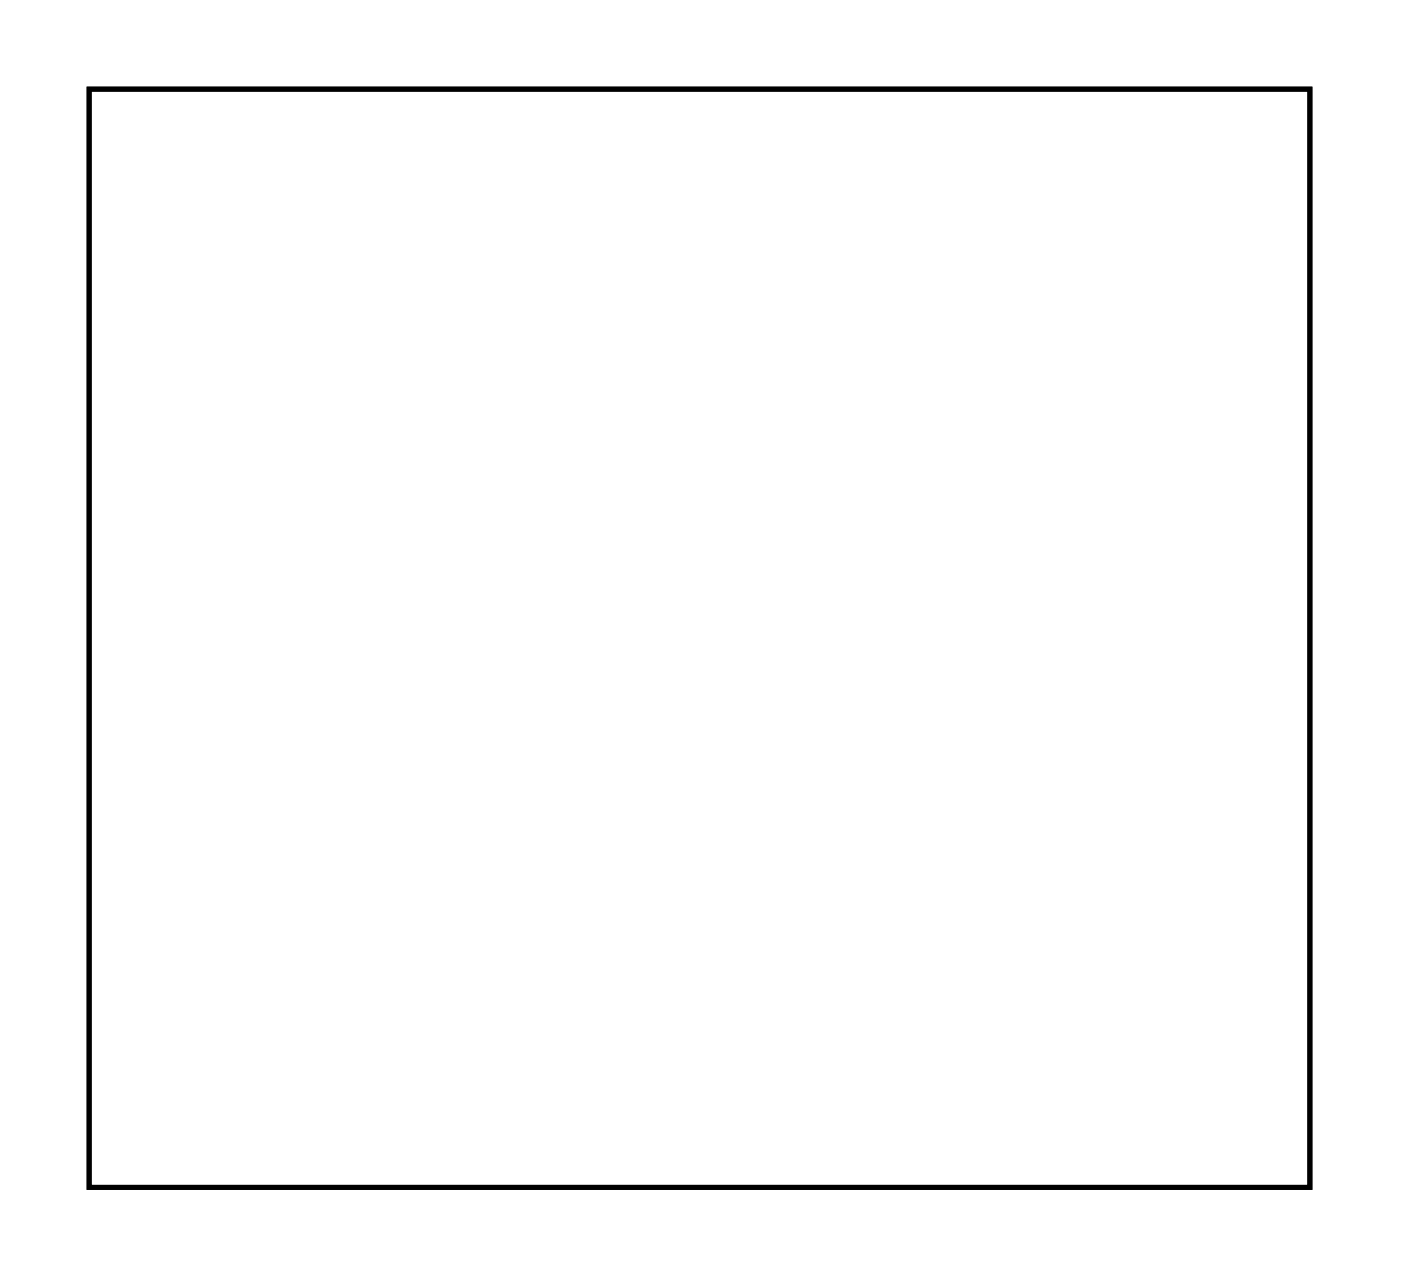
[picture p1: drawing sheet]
<svg xmlns="http://www.w3.org/2000/svg" width="57mm" height="52mm" viewBox="0 0 57 52" stroke-linecap="round" stroke-linejoin="round" font-family="sans-serif">
<path d="M3.6 3.6h49.8v44.8h-49.8z" fill="none" stroke="#000" stroke-width=".2"/>
<path d="M3.6 3.6h49.8v44.8h-49.8zM3.6 3.6v44.8h49.8v-44.8z" fill="#000"/>
<circle cx="21.3" cy="11.2" r=".35" fill="#fff"/>
<circle cx="21.3" cy="11.2" r=".35" fill="none" stroke="#fff" stroke-width=".55"/>
<circle cx="21.3" cy="44.2" r=".35" fill="#fff"/>
<circle cx="21.3" cy="44.2" r=".35" fill="none" stroke="#fff" stroke-width=".55"/>
<circle cx="13.7" cy="13.7" r=".35" fill="#fff"/>
<circle cx="13.7" cy="13.7" r=".35" fill="none" stroke="#fff" stroke-width=".55"/>
<circle cx="13.7" cy="23.9" r=".35" fill="#fff"/>
<circle cx="13.7" cy="23.9" r=".35" fill="none" stroke="#fff" stroke-width=".55"/>
<circle cx="13.7" cy="34" r=".35" fill="#fff"/>
<circle cx="13.7" cy="34" r=".35" fill="none" stroke="#fff" stroke-width=".55"/>
<circle cx="16.2" cy="44.2" r=".35" fill="#fff"/>
<circle cx="16.2" cy="44.2" r=".35" fill="none" stroke="#fff" stroke-width=".55"/>
<circle cx="18.8" cy="16.3" r=".35" fill="#fff"/>
<circle cx="18.8" cy="16.3" r=".35" fill="none" stroke="#fff" stroke-width=".55"/>
<circle cx="23.9" cy="16.3" r=".35" fill="#fff"/>
<circle cx="23.9" cy="16.3" r=".35" fill="none" stroke="#fff" stroke-width=".55"/>
<circle cx="18.8" cy="29" r=".35" fill="#fff"/>
<circle cx="18.8" cy="29" r=".35" fill="none" stroke="#fff" stroke-width=".55"/>
<circle cx="41.6" cy="8.6" r=".35" fill="#fff"/>
<circle cx="41.6" cy="8.6" r=".35" fill="none" stroke="#fff" stroke-width=".55"/>
<circle cx="36.6" cy="44.2" r=".35" fill="#fff"/>
<circle cx="36.6" cy="44.2" r=".35" fill="none" stroke="#fff" stroke-width=".55"/>
<circle cx="19.3" cy="34" r="2.05" fill="#fff"/>
<circle cx="19.3" cy="34" r="2.05" fill="none" stroke="#fff" stroke-width=".25"/>
<circle cx="41.4" cy="34" r="2.05" fill="#fff"/>
<circle cx="41.4" cy="34" r="2.05" fill="none" stroke="#fff" stroke-width=".25"/>
<circle cx="41.2" cy="13" r="2.75" fill="#fff"/>
<circle cx="41.2" cy="13" r="2.75" fill="none" stroke="#fff" stroke-width=".25"/>
<path d="M10.4 40.9h1.5v1.5h-1.5z" fill="#fff"/>
<path d="M10.4 40.9h1.5v1.5h-1.5z" fill="none" stroke="#fff" stroke-width=".76" stroke-linecap="butt"/>
<circle cx="11.2" cy="41.7" r=".74" fill="#fff"/>
<circle cx="11.2" cy="41.7" r=".74" fill="none" stroke="#fff" stroke-width=".76" stroke-linecap="butt"/>
<circle cx="11.2" cy="39.1" r=".74" fill="#fff"/>
<circle cx="11.2" cy="39.1" r=".74" fill="none" stroke="#fff" stroke-width=".76" stroke-linecap="butt"/>
<path d="M10.4 10.4h1.5v1.5h-1.5z" fill="#fff"/>
<path d="M10.4 10.4h1.5v1.5h-1.5z" fill="none" stroke="#fff" stroke-width=".76" stroke-linecap="butt"/>
<circle cx="11.2" cy="11.2" r=".74" fill="#fff"/>
<circle cx="11.2" cy="11.2" r=".74" fill="none" stroke="#fff" stroke-width=".76" stroke-linecap="butt"/>
<circle cx="11.2" cy="8.6" r=".74" fill="#fff"/>
<circle cx="11.2" cy="8.6" r=".74" fill="none" stroke="#fff" stroke-width=".76" stroke-linecap="butt"/>
<path d="M10.4 30.8h1.5v1.4h-1.5z" fill="#fff"/>
<path d="M10.4 30.8h1.5v1.4h-1.5z" fill="none" stroke="#fff" stroke-width=".76" stroke-linecap="butt"/>
<circle cx="11.2" cy="31.5" r=".74" fill="#fff"/>
<circle cx="11.2" cy="31.5" r=".74" fill="none" stroke="#fff" stroke-width=".76" stroke-linecap="butt"/>
<circle cx="11.2" cy="29" r=".74" fill="#fff"/>
<circle cx="11.2" cy="29" r=".74" fill="none" stroke="#fff" stroke-width=".76" stroke-linecap="butt"/>
<path d="M10.4 20.6h1.5v1.5h-1.5z" fill="#fff"/>
<path d="M10.4 20.6h1.5v1.5h-1.5z" fill="none" stroke="#fff" stroke-width=".76" stroke-linecap="butt"/>
<circle cx="11.2" cy="21.3" r=".74" fill="#fff"/>
<circle cx="11.2" cy="21.3" r=".74" fill="none" stroke="#fff" stroke-width=".76" stroke-linecap="butt"/>
<circle cx="11.2" cy="18.8" r=".74" fill="#fff"/>
<circle cx="11.2" cy="18.8" r=".74" fill="none" stroke="#fff" stroke-width=".76" stroke-linecap="butt"/>
<circle cx="34" cy="23.9" r=".7" fill="#fff"/>
<circle cx="34" cy="23.9" r=".7" fill="none" stroke="#fff" stroke-width=".76" stroke-linecap="butt"/>
<circle cx="23.9" cy="23.9" r=".7" fill="#fff"/>
<circle cx="23.9" cy="23.9" r=".7" fill="none" stroke="#fff" stroke-width=".76" stroke-linecap="butt"/>
<circle cx="34" cy="26.4" r=".7" fill="#fff"/>
<circle cx="34" cy="26.4" r=".7" fill="none" stroke="#fff" stroke-width=".76" stroke-linecap="butt"/>
<circle cx="23.9" cy="26.4" r=".7" fill="#fff"/>
<circle cx="23.9" cy="26.4" r=".7" fill="none" stroke="#fff" stroke-width=".76" stroke-linecap="butt"/>
<circle cx="34" cy="21.3" r=".7" fill="#fff"/>
<circle cx="34" cy="21.3" r=".7" fill="none" stroke="#fff" stroke-width=".76" stroke-linecap="butt"/>
<circle cx="23.9" cy="21.3" r=".7" fill="#fff"/>
<circle cx="23.9" cy="21.3" r=".7" fill="none" stroke="#fff" stroke-width=".76" stroke-linecap="butt"/>
<circle cx="34" cy="29" r=".7" fill="#fff"/>
<circle cx="34" cy="29" r=".7" fill="none" stroke="#fff" stroke-width=".76" stroke-linecap="butt"/>
<circle cx="23.9" cy="29" r=".7" fill="#fff"/>
<circle cx="23.9" cy="29" r=".7" fill="none" stroke="#fff" stroke-width=".76" stroke-linecap="butt"/>
<circle cx="39.1" cy="39.1" r=".7" fill="#fff"/>
<circle cx="39.1" cy="39.1" r=".7" fill="none" stroke="#fff" stroke-width=".76" stroke-linecap="butt"/>
<circle cx="36.6" cy="39.1" r=".7" fill="#fff"/>
<circle cx="36.6" cy="39.1" r=".7" fill="none" stroke="#fff" stroke-width=".76" stroke-linecap="butt"/>
<circle cx="34" cy="39.1" r=".7" fill="#fff"/>
<circle cx="34" cy="39.1" r=".7" fill="none" stroke="#fff" stroke-width=".76" stroke-linecap="butt"/>
<circle cx="31.5" cy="39.1" r=".7" fill="#fff"/>
<circle cx="31.5" cy="39.1" r=".7" fill="none" stroke="#fff" stroke-width=".76" stroke-linecap="butt"/>
<circle cx="18.8" cy="39.1" r=".7" fill="#fff"/>
<circle cx="18.8" cy="39.1" r=".7" fill="none" stroke="#fff" stroke-width=".76" stroke-linecap="butt"/>
<circle cx="44.2" cy="39.1" r=".7" fill="#fff"/>
<circle cx="44.2" cy="39.1" r=".7" fill="none" stroke="#fff" stroke-width=".76" stroke-linecap="butt"/>
<circle cx="21.3" cy="39.1" r=".7" fill="#fff"/>
<circle cx="21.3" cy="39.1" r=".7" fill="none" stroke="#fff" stroke-width=".76" stroke-linecap="butt"/>
<circle cx="23.9" cy="39.1" r=".7" fill="#fff"/>
<circle cx="23.9" cy="39.1" r=".7" fill="none" stroke="#fff" stroke-width=".76" stroke-linecap="butt"/>
<circle cx="28.9" cy="39.1" r=".7" fill="#fff"/>
<circle cx="28.9" cy="39.1" r=".7" fill="none" stroke="#fff" stroke-width=".76" stroke-linecap="butt"/>
<circle cx="26.4" cy="39.1" r=".7" fill="#fff"/>
<circle cx="26.4" cy="39.1" r=".7" fill="none" stroke="#fff" stroke-width=".76" stroke-linecap="butt"/>
<circle cx="39.1" cy="36.6" r=".7" fill="#fff"/>
<circle cx="39.1" cy="36.6" r=".7" fill="none" stroke="#fff" stroke-width=".76" stroke-linecap="butt"/>
<circle cx="36.6" cy="36.6" r=".7" fill="#fff"/>
<circle cx="36.6" cy="36.6" r=".7" fill="none" stroke="#fff" stroke-width=".76" stroke-linecap="butt"/>
<circle cx="34" cy="36.6" r=".7" fill="#fff"/>
<circle cx="34" cy="36.6" r=".7" fill="none" stroke="#fff" stroke-width=".76" stroke-linecap="butt"/>
<circle cx="31.5" cy="36.6" r=".7" fill="#fff"/>
<circle cx="31.5" cy="36.6" r=".7" fill="none" stroke="#fff" stroke-width=".76" stroke-linecap="butt"/>
<circle cx="28.9" cy="36.6" r=".7" fill="#fff"/>
<circle cx="28.9" cy="36.6" r=".7" fill="none" stroke="#fff" stroke-width=".76" stroke-linecap="butt"/>
<circle cx="26.4" cy="36.6" r=".7" fill="#fff"/>
<circle cx="26.4" cy="36.6" r=".7" fill="none" stroke="#fff" stroke-width=".76" stroke-linecap="butt"/>
<circle cx="21.3" cy="36.6" r=".7" fill="#fff"/>
<circle cx="21.3" cy="36.6" r=".7" fill="none" stroke="#fff" stroke-width=".76" stroke-linecap="butt"/>
<circle cx="23.9" cy="36.6" r=".7" fill="#fff"/>
<circle cx="23.9" cy="36.6" r=".7" fill="none" stroke="#fff" stroke-width=".76" stroke-linecap="butt"/>
<circle cx="39.1" cy="41.7" r=".7" fill="#fff"/>
<circle cx="39.1" cy="41.7" r=".7" fill="none" stroke="#fff" stroke-width=".76" stroke-linecap="butt"/>
<circle cx="36.6" cy="41.7" r=".7" fill="#fff"/>
<circle cx="36.6" cy="41.7" r=".7" fill="none" stroke="#fff" stroke-width=".76" stroke-linecap="butt"/>
<circle cx="34" cy="41.7" r=".7" fill="#fff"/>
<circle cx="34" cy="41.7" r=".7" fill="none" stroke="#fff" stroke-width=".76" stroke-linecap="butt"/>
<circle cx="31.5" cy="41.7" r=".7" fill="#fff"/>
<circle cx="31.5" cy="41.7" r=".7" fill="none" stroke="#fff" stroke-width=".76" stroke-linecap="butt"/>
<circle cx="41.6" cy="41.7" r=".7" fill="#fff"/>
<circle cx="41.6" cy="41.7" r=".7" fill="none" stroke="#fff" stroke-width=".76" stroke-linecap="butt"/>
<circle cx="41.6" cy="39.1" r=".7" fill="#fff"/>
<circle cx="41.6" cy="39.1" r=".7" fill="none" stroke="#fff" stroke-width=".76" stroke-linecap="butt"/>
<circle cx="36.6" cy="34" r=".7" fill="#fff"/>
<circle cx="36.6" cy="34" r=".7" fill="none" stroke="#fff" stroke-width=".76" stroke-linecap="butt"/>
<circle cx="34" cy="34" r=".7" fill="#fff"/>
<circle cx="34" cy="34" r=".7" fill="none" stroke="#fff" stroke-width=".76" stroke-linecap="butt"/>
<circle cx="31.5" cy="34" r=".7" fill="#fff"/>
<circle cx="31.5" cy="34" r=".7" fill="none" stroke="#fff" stroke-width=".76" stroke-linecap="butt"/>
<circle cx="28.9" cy="41.7" r=".7" fill="#fff"/>
<circle cx="28.9" cy="41.7" r=".7" fill="none" stroke="#fff" stroke-width=".76" stroke-linecap="butt"/>
<circle cx="28.9" cy="34" r=".7" fill="#fff"/>
<circle cx="28.9" cy="34" r=".7" fill="none" stroke="#fff" stroke-width=".76" stroke-linecap="butt"/>
<circle cx="6.1" cy="18.8" r=".7" fill="#fff"/>
<circle cx="6.1" cy="18.8" r=".7" fill="none" stroke="#fff" stroke-width=".76" stroke-linecap="butt"/>
<circle cx="8.6" cy="18.8" r=".7" fill="#fff"/>
<circle cx="8.6" cy="18.8" r=".7" fill="none" stroke="#fff" stroke-width=".76" stroke-linecap="butt"/>
<circle cx="26.4" cy="41.7" r=".7" fill="#fff"/>
<circle cx="26.4" cy="41.7" r=".7" fill="none" stroke="#fff" stroke-width=".76" stroke-linecap="butt"/>
<circle cx="26.4" cy="34" r=".7" fill="#fff"/>
<circle cx="26.4" cy="34" r=".7" fill="none" stroke="#fff" stroke-width=".76" stroke-linecap="butt"/>
<circle cx="6.1" cy="21.3" r=".7" fill="#fff"/>
<circle cx="6.1" cy="21.3" r=".7" fill="none" stroke="#fff" stroke-width=".76" stroke-linecap="butt"/>
<circle cx="8.6" cy="21.3" r=".7" fill="#fff"/>
<circle cx="8.6" cy="21.3" r=".7" fill="none" stroke="#fff" stroke-width=".76" stroke-linecap="butt"/>
<circle cx="6.1" cy="13.7" r=".7" fill="#fff"/>
<circle cx="6.1" cy="13.7" r=".7" fill="none" stroke="#fff" stroke-width=".76" stroke-linecap="butt"/>
<circle cx="8.6" cy="13.7" r=".7" fill="#fff"/>
<circle cx="8.6" cy="13.7" r=".7" fill="none" stroke="#fff" stroke-width=".76" stroke-linecap="butt"/>
<circle cx="6.1" cy="8.6" r=".7" fill="#fff"/>
<circle cx="6.1" cy="8.6" r=".7" fill="none" stroke="#fff" stroke-width=".76" stroke-linecap="butt"/>
<circle cx="8.6" cy="8.6" r=".7" fill="#fff"/>
<circle cx="8.6" cy="8.6" r=".7" fill="none" stroke="#fff" stroke-width=".76" stroke-linecap="butt"/>
<circle cx="6.1" cy="11.2" r=".7" fill="#fff"/>
<circle cx="6.1" cy="11.2" r=".7" fill="none" stroke="#fff" stroke-width=".76" stroke-linecap="butt"/>
<circle cx="8.6" cy="11.2" r=".7" fill="#fff"/>
<circle cx="8.6" cy="11.2" r=".7" fill="none" stroke="#fff" stroke-width=".76" stroke-linecap="butt"/>
<circle cx="34" cy="6.1" r=".7" fill="#fff"/>
<circle cx="34" cy="6.1" r=".7" fill="none" stroke="#fff" stroke-width=".76" stroke-linecap="butt"/>
<circle cx="13.7" cy="6.1" r=".7" fill="#fff"/>
<circle cx="13.7" cy="6.1" r=".7" fill="none" stroke="#fff" stroke-width=".76" stroke-linecap="butt"/>
<circle cx="23.9" cy="6.1" r=".7" fill="#fff"/>
<circle cx="23.9" cy="6.1" r=".7" fill="none" stroke="#fff" stroke-width=".76" stroke-linecap="butt"/>
<circle cx="6.1" cy="6.1" r=".7" fill="#fff"/>
<circle cx="6.1" cy="6.1" r=".7" fill="none" stroke="#fff" stroke-width=".76" stroke-linecap="butt"/>
<circle cx="8.6" cy="6.1" r=".7" fill="#fff"/>
<circle cx="8.6" cy="6.1" r=".7" fill="none" stroke="#fff" stroke-width=".76" stroke-linecap="butt"/>
<circle cx="6.1" cy="16.3" r=".7" fill="#fff"/>
<circle cx="6.1" cy="16.3" r=".7" fill="none" stroke="#fff" stroke-width=".76" stroke-linecap="butt"/>
<circle cx="8.6" cy="16.3" r=".7" fill="#fff"/>
<circle cx="8.6" cy="16.3" r=".7" fill="none" stroke="#fff" stroke-width=".76" stroke-linecap="butt"/>
<circle cx="39.1" cy="6.1" r=".7" fill="#fff"/>
<circle cx="39.1" cy="6.1" r=".7" fill="none" stroke="#fff" stroke-width=".76" stroke-linecap="butt"/>
<circle cx="18.8" cy="6.1" r=".7" fill="#fff"/>
<circle cx="18.8" cy="6.1" r=".7" fill="none" stroke="#fff" stroke-width=".76" stroke-linecap="butt"/>
<circle cx="28.9" cy="6.1" r=".7" fill="#fff"/>
<circle cx="28.9" cy="6.1" r=".7" fill="none" stroke="#fff" stroke-width=".76" stroke-linecap="butt"/>
<circle cx="18.8" cy="41.7" r=".7" fill="#fff"/>
<circle cx="18.8" cy="41.7" r=".7" fill="none" stroke="#fff" stroke-width=".76" stroke-linecap="butt"/>
<circle cx="44.2" cy="41.7" r=".7" fill="#fff"/>
<circle cx="44.2" cy="41.7" r=".7" fill="none" stroke="#fff" stroke-width=".76" stroke-linecap="butt"/>
<circle cx="21.3" cy="41.7" r=".7" fill="#fff"/>
<circle cx="21.3" cy="41.7" r=".7" fill="none" stroke="#fff" stroke-width=".76" stroke-linecap="butt"/>
<circle cx="23.9" cy="41.7" r=".7" fill="#fff"/>
<circle cx="23.9" cy="41.7" r=".7" fill="none" stroke="#fff" stroke-width=".76" stroke-linecap="butt"/>
<circle cx="11.2" cy="6.1" r=".7" fill="#fff"/>
<circle cx="11.2" cy="6.1" r=".7" fill="none" stroke="#fff" stroke-width=".76" stroke-linecap="butt"/>
<circle cx="11.2" cy="13.7" r=".7" fill="#fff"/>
<circle cx="11.2" cy="13.7" r=".7" fill="none" stroke="#fff" stroke-width=".76" stroke-linecap="butt"/>
<circle cx="11.2" cy="23.9" r=".7" fill="#fff"/>
<circle cx="11.2" cy="23.9" r=".7" fill="none" stroke="#fff" stroke-width=".76" stroke-linecap="butt"/>
<circle cx="11.2" cy="34" r=".7" fill="#fff"/>
<circle cx="11.2" cy="34" r=".7" fill="none" stroke="#fff" stroke-width=".76" stroke-linecap="butt"/>
<circle cx="11.2" cy="16.3" r=".7" fill="#fff"/>
<circle cx="11.2" cy="16.3" r=".7" fill="none" stroke="#fff" stroke-width=".76" stroke-linecap="butt"/>
<circle cx="11.2" cy="26.4" r=".7" fill="#fff"/>
<circle cx="11.2" cy="26.4" r=".7" fill="none" stroke="#fff" stroke-width=".76" stroke-linecap="butt"/>
<circle cx="11.2" cy="36.6" r=".7" fill="#fff"/>
<circle cx="11.2" cy="36.6" r=".7" fill="none" stroke="#fff" stroke-width=".76" stroke-linecap="butt"/>
<circle cx="23.9" cy="34" r=".7" fill="#fff"/>
<circle cx="23.9" cy="34" r=".7" fill="none" stroke="#fff" stroke-width=".76" stroke-linecap="butt"/>
<circle cx="11.2" cy="44.2" r=".7" fill="#fff"/>
<circle cx="11.2" cy="44.2" r=".7" fill="none" stroke="#fff" stroke-width=".76" stroke-linecap="butt"/>
<circle cx="6.1" cy="44.2" r=".7" fill="#fff"/>
<circle cx="6.1" cy="44.2" r=".7" fill="none" stroke="#fff" stroke-width=".76" stroke-linecap="butt"/>
<circle cx="8.6" cy="44.2" r=".7" fill="#fff"/>
<circle cx="8.6" cy="44.2" r=".7" fill="none" stroke="#fff" stroke-width=".76" stroke-linecap="butt"/>
<circle cx="6.1" cy="41.7" r=".7" fill="#fff"/>
<circle cx="6.1" cy="41.7" r=".7" fill="none" stroke="#fff" stroke-width=".76" stroke-linecap="butt"/>
<circle cx="8.6" cy="41.7" r=".7" fill="#fff"/>
<circle cx="8.6" cy="41.7" r=".7" fill="none" stroke="#fff" stroke-width=".76" stroke-linecap="butt"/>
<circle cx="6.1" cy="39.1" r=".7" fill="#fff"/>
<circle cx="6.1" cy="39.1" r=".7" fill="none" stroke="#fff" stroke-width=".76" stroke-linecap="butt"/>
<circle cx="8.6" cy="39.1" r=".7" fill="#fff"/>
<circle cx="8.6" cy="39.1" r=".7" fill="none" stroke="#fff" stroke-width=".76" stroke-linecap="butt"/>
<circle cx="6.1" cy="36.6" r=".7" fill="#fff"/>
<circle cx="6.1" cy="36.6" r=".7" fill="none" stroke="#fff" stroke-width=".76" stroke-linecap="butt"/>
<circle cx="8.6" cy="36.6" r=".7" fill="#fff"/>
<circle cx="8.6" cy="36.6" r=".7" fill="none" stroke="#fff" stroke-width=".76" stroke-linecap="butt"/>
<circle cx="6.1" cy="34" r=".7" fill="#fff"/>
<circle cx="6.1" cy="34" r=".7" fill="none" stroke="#fff" stroke-width=".76" stroke-linecap="butt"/>
<circle cx="8.6" cy="34" r=".7" fill="#fff"/>
<circle cx="8.6" cy="34" r=".7" fill="none" stroke="#fff" stroke-width=".76" stroke-linecap="butt"/>
<circle cx="6.1" cy="31.5" r=".7" fill="#fff"/>
<circle cx="6.1" cy="31.5" r=".7" fill="none" stroke="#fff" stroke-width=".76" stroke-linecap="butt"/>
<circle cx="8.6" cy="31.5" r=".7" fill="#fff"/>
<circle cx="8.6" cy="31.5" r=".7" fill="none" stroke="#fff" stroke-width=".76" stroke-linecap="butt"/>
<circle cx="6.1" cy="29" r=".7" fill="#fff"/>
<circle cx="6.1" cy="29" r=".7" fill="none" stroke="#fff" stroke-width=".76" stroke-linecap="butt"/>
<circle cx="8.6" cy="29" r=".7" fill="#fff"/>
<circle cx="8.6" cy="29" r=".7" fill="none" stroke="#fff" stroke-width=".76" stroke-linecap="butt"/>
<circle cx="6.1" cy="26.4" r=".7" fill="#fff"/>
<circle cx="6.1" cy="26.4" r=".7" fill="none" stroke="#fff" stroke-width=".76" stroke-linecap="butt"/>
<circle cx="8.6" cy="26.4" r=".7" fill="#fff"/>
<circle cx="8.6" cy="26.4" r=".7" fill="none" stroke="#fff" stroke-width=".76" stroke-linecap="butt"/>
<circle cx="6.1" cy="23.9" r=".7" fill="#fff"/>
<circle cx="6.1" cy="23.9" r=".7" fill="none" stroke="#fff" stroke-width=".76" stroke-linecap="butt"/>
<circle cx="8.6" cy="23.9" r=".7" fill="#fff"/>
<circle cx="8.6" cy="23.9" r=".7" fill="none" stroke="#fff" stroke-width=".76" stroke-linecap="butt"/>
<circle cx="41.6" cy="6.1" r=".7" fill="#fff"/>
<circle cx="41.6" cy="6.1" r=".7" fill="none" stroke="#fff" stroke-width=".76" stroke-linecap="butt"/>
<circle cx="21.3" cy="6.1" r=".7" fill="#fff"/>
<circle cx="21.3" cy="6.1" r=".7" fill="none" stroke="#fff" stroke-width=".76" stroke-linecap="butt"/>
<circle cx="31.5" cy="6.1" r=".7" fill="#fff"/>
<circle cx="31.5" cy="6.1" r=".7" fill="none" stroke="#fff" stroke-width=".76" stroke-linecap="butt"/>
<circle cx="36.6" cy="6.1" r=".7" fill="#fff"/>
<circle cx="36.6" cy="6.1" r=".7" fill="none" stroke="#fff" stroke-width=".76" stroke-linecap="butt"/>
<circle cx="16.2" cy="6.1" r=".7" fill="#fff"/>
<circle cx="16.2" cy="6.1" r=".7" fill="none" stroke="#fff" stroke-width=".76" stroke-linecap="butt"/>
<circle cx="26.4" cy="6.1" r=".7" fill="#fff"/>
<circle cx="26.4" cy="6.1" r=".7" fill="none" stroke="#fff" stroke-width=".76" stroke-linecap="butt"/>
<circle cx="46.7" cy="26.4" r=".7" fill="#fff"/>
<circle cx="46.7" cy="26.4" r=".7" fill="none" stroke="#fff" stroke-width=".76" stroke-linecap="butt"/>
<circle cx="46.7" cy="18.8" r=".7" fill="#fff"/>
<circle cx="46.7" cy="18.8" r=".7" fill="none" stroke="#fff" stroke-width=".76" stroke-linecap="butt"/>
<circle cx="46.7" cy="34" r=".7" fill="#fff"/>
<circle cx="46.7" cy="34" r=".7" fill="none" stroke="#fff" stroke-width=".76" stroke-linecap="butt"/>
<circle cx="46.7" cy="36.6" r=".7" fill="#fff"/>
<circle cx="46.7" cy="36.6" r=".7" fill="none" stroke="#fff" stroke-width=".76" stroke-linecap="butt"/>
<circle cx="46.7" cy="21.3" r=".7" fill="#fff"/>
<circle cx="46.7" cy="21.3" r=".7" fill="none" stroke="#fff" stroke-width=".76" stroke-linecap="butt"/>
<circle cx="46.7" cy="23.9" r=".7" fill="#fff"/>
<circle cx="46.7" cy="23.9" r=".7" fill="none" stroke="#fff" stroke-width=".76" stroke-linecap="butt"/>
<circle cx="46.7" cy="29" r=".7" fill="#fff"/>
<circle cx="46.7" cy="29" r=".7" fill="none" stroke="#fff" stroke-width=".76" stroke-linecap="butt"/>
<circle cx="46.7" cy="13.7" r=".7" fill="#fff"/>
<circle cx="46.7" cy="13.7" r=".7" fill="none" stroke="#fff" stroke-width=".76" stroke-linecap="butt"/>
<circle cx="46.7" cy="31.5" r=".7" fill="#fff"/>
<circle cx="46.7" cy="31.5" r=".7" fill="none" stroke="#fff" stroke-width=".76" stroke-linecap="butt"/>
<circle cx="46.7" cy="16.3" r=".7" fill="#fff"/>
<circle cx="46.7" cy="16.3" r=".7" fill="none" stroke="#fff" stroke-width=".76" stroke-linecap="butt"/>
<circle cx="49.3" cy="34" r=".7" fill="#fff"/>
<circle cx="49.3" cy="34" r=".7" fill="none" stroke="#fff" stroke-width=".76" stroke-linecap="butt"/>
<circle cx="49.3" cy="36.6" r=".7" fill="#fff"/>
<circle cx="49.3" cy="36.6" r=".7" fill="none" stroke="#fff" stroke-width=".76" stroke-linecap="butt"/>
<circle cx="49.3" cy="31.5" r=".7" fill="#fff"/>
<circle cx="49.3" cy="31.5" r=".7" fill="none" stroke="#fff" stroke-width=".76" stroke-linecap="butt"/>
<circle cx="49.3" cy="29" r=".7" fill="#fff"/>
<circle cx="49.3" cy="29" r=".7" fill="none" stroke="#fff" stroke-width=".76" stroke-linecap="butt"/>
<circle cx="49.3" cy="26.4" r=".7" fill="#fff"/>
<circle cx="49.3" cy="26.4" r=".7" fill="none" stroke="#fff" stroke-width=".76" stroke-linecap="butt"/>
<circle cx="49.3" cy="23.9" r=".7" fill="#fff"/>
<circle cx="49.3" cy="23.9" r=".7" fill="none" stroke="#fff" stroke-width=".76" stroke-linecap="butt"/>
<circle cx="49.3" cy="21.3" r=".7" fill="#fff"/>
<circle cx="49.3" cy="21.3" r=".7" fill="none" stroke="#fff" stroke-width=".76" stroke-linecap="butt"/>
<circle cx="49.3" cy="18.8" r=".7" fill="#fff"/>
<circle cx="49.3" cy="18.8" r=".7" fill="none" stroke="#fff" stroke-width=".76" stroke-linecap="butt"/>
<circle cx="49.3" cy="16.3" r=".7" fill="#fff"/>
<circle cx="49.3" cy="16.3" r=".7" fill="none" stroke="#fff" stroke-width=".76" stroke-linecap="butt"/>
<circle cx="49.3" cy="13.7" r=".7" fill="#fff"/>
<circle cx="49.3" cy="13.7" r=".7" fill="none" stroke="#fff" stroke-width=".76" stroke-linecap="butt"/>
<circle cx="31.5" cy="13.7" r=".7" fill="#fff"/>
<circle cx="31.5" cy="13.7" r=".7" fill="none" stroke="#fff" stroke-width=".76" stroke-linecap="butt"/>
<circle cx="34" cy="11.2" r=".7" fill="#fff"/>
<circle cx="34" cy="11.2" r=".7" fill="none" stroke="#fff" stroke-width=".76" stroke-linecap="butt"/>
<circle cx="28.9" cy="13.7" r=".7" fill="#fff"/>
<circle cx="28.9" cy="13.7" r=".7" fill="none" stroke="#fff" stroke-width=".76" stroke-linecap="butt"/>
<circle cx="31.5" cy="11.2" r=".7" fill="#fff"/>
<circle cx="31.5" cy="11.2" r=".7" fill="none" stroke="#fff" stroke-width=".76" stroke-linecap="butt"/>
<circle cx="23.9" cy="13.7" r=".7" fill="#fff"/>
<circle cx="23.9" cy="13.7" r=".7" fill="none" stroke="#fff" stroke-width=".76" stroke-linecap="butt"/>
<circle cx="26.4" cy="11.2" r=".7" fill="#fff"/>
<circle cx="26.4" cy="11.2" r=".7" fill="none" stroke="#fff" stroke-width=".76" stroke-linecap="butt"/>
<circle cx="36.6" cy="11.2" r=".7" fill="#fff"/>
<circle cx="36.6" cy="11.2" r=".7" fill="none" stroke="#fff" stroke-width=".76" stroke-linecap="butt"/>
<circle cx="26.4" cy="13.7" r=".7" fill="#fff"/>
<circle cx="26.4" cy="13.7" r=".7" fill="none" stroke="#fff" stroke-width=".76" stroke-linecap="butt"/>
<circle cx="28.9" cy="11.2" r=".7" fill="#fff"/>
<circle cx="28.9" cy="11.2" r=".7" fill="none" stroke="#fff" stroke-width=".76" stroke-linecap="butt"/>
</svg>
